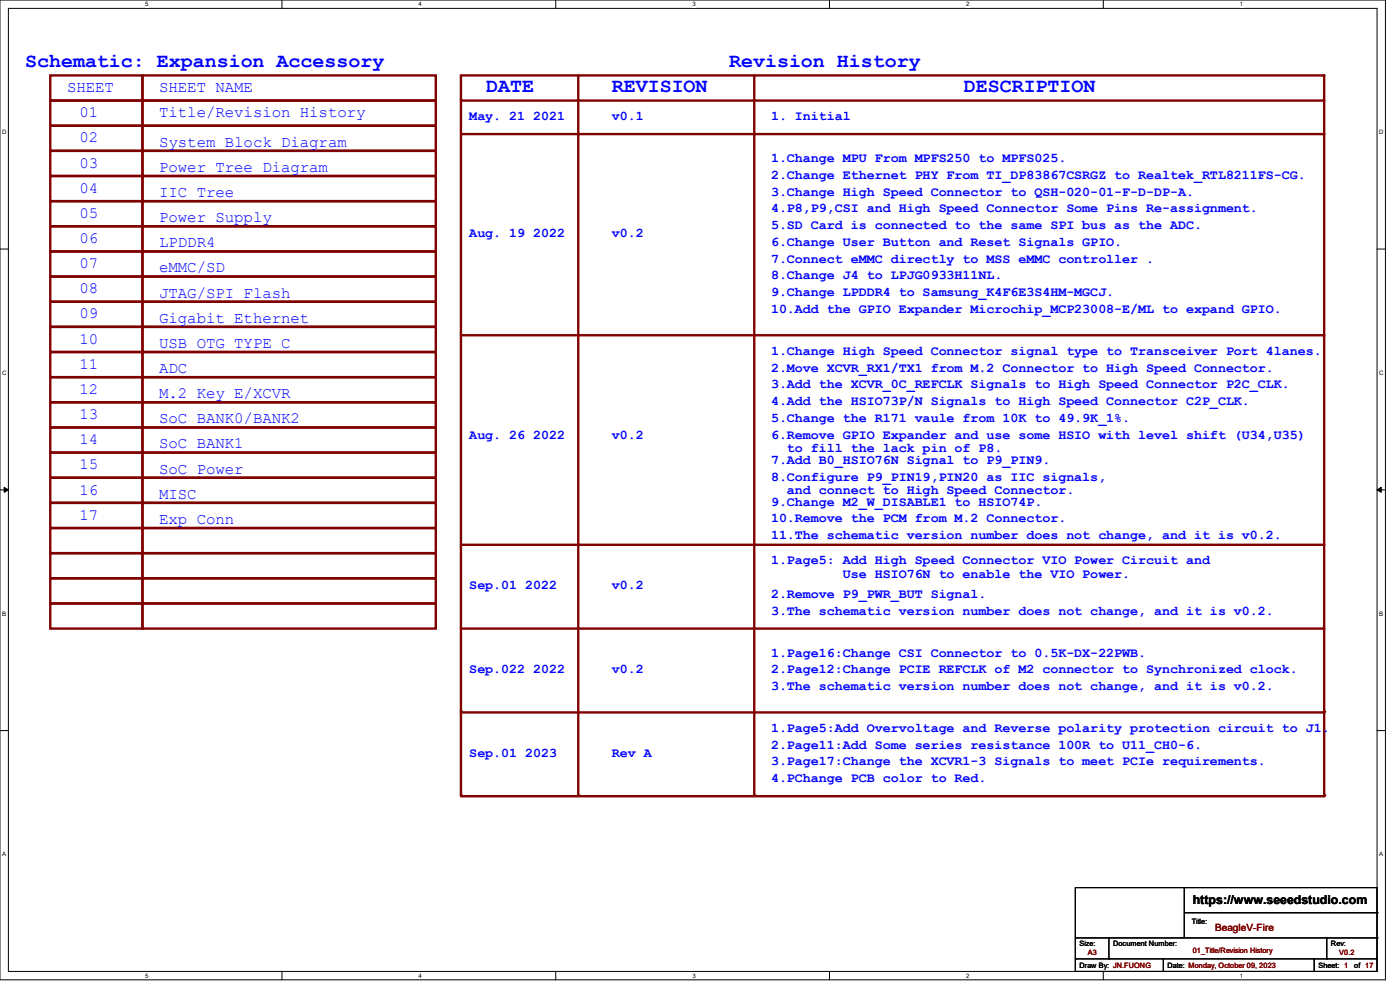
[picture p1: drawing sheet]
<svg xmlns="http://www.w3.org/2000/svg" width="297mm" height="210mm" viewBox="0 0 297 210" stroke-linecap="round" stroke-linejoin="round" font-family="sans-serif">
<defs><g id="words">
<g font-size="4.2" fill="#00f">
<text x="5.3" y="14.2">Schematic: Expansion Accessory</text>
<text x="154.7" y="14.2">Revision History</text>
<text x="103.1" y="19.6">DATE</text>
<text x="129.8" y="19.6">REVISION</text>
<text x="204.5" y="19.6">DESCRIPTION</text>
</g>
<g font-size="3.3" fill="#00f">
<text x="14.2" y="19.6">SHEET</text>
<text x="33.8" y="19.6">SHEET NAME</text>
<text x="16.9" y="24.9">01</text>
<text x="33.8" y="24.9">Title/Revision History</text>
<text x="16.9" y="35.6">03</text>
<text x="16.9" y="30.2">02</text>
<text x="33.8" y="31.1">System Block Diagram</text>
<text x="16.9" y="40.9">04</text>
<text x="33.8" y="36.4">Power Tree Diagram</text>
<text x="33.8" y="41.8">IIC Tree</text>
<text x="16.9" y="46.2">05</text>
<text x="33.8" y="47.1">Power Supply</text>
<text x="16.9" y="51.6">06</text>
<text x="33.8" y="52.5">LPDDR4</text>
<text x="16.9" y="56.9">07</text>
<text x="33.8" y="57.8">eMMC/SD</text>
<text x="16.9" y="62.2">08</text>
<text x="33.8" y="63.1">JTAG/SPI Flash</text>
<text x="16.9" y="67.6">09</text>
<text x="33.8" y="68.5">Gigabit Ethernet</text>
<text x="16.9" y="72.9">10</text>
<text x="33.8" y="73.8">USB OTG TYPE C</text>
<text x="16.9" y="78.2">11</text>
<text x="16.9" y="83.6">12</text>
<text x="33.8" y="79.1">ADC</text>
<text x="16.9" y="88.9">13</text>
<text x="33.8" y="89.8">SoC BANK0/BANK2</text>
<text x="33.8" y="84.5">M.2 Key E/XCVR</text>
<text x="16.9" y="94.2">14</text>
<text x="33.8" y="95.1">SoC BANK1</text>
<text x="16.9" y="99.6">15</text>
<text x="33.8" y="100.5">SoC Power</text>
<text x="16.9" y="104.9">16</text>
<text x="33.8" y="105.8">MISC</text>
<text x="16.9" y="110.2">17</text>
<text x="33.8" y="111.1">Exp Conn</text>
</g>
<g font-size="2.8" fill="#00f">
<text x="99.6" y="25.5">May. 21 2021</text>
<text x="129.8" y="25.5">v0.1</text>
<text x="163.6" y="25.5">1. Initial</text>
<text x="163.6" y="34.4">1.Change MPU From MPFS250 to MPFS025.</text>
<text x="163.6" y="37.9">2.Change Ethernet PHY From TI_DP83867CSRGZ to Realtek_RTL8211FS-CG.</text>
<text x="163.6" y="41.5">3.Change High Speed Connector to QSH-020-01-F-D-DP-A.</text>
<text x="163.6" y="45">4.P8,P9,CSI and High Speed Connector Some Pins Re-assignment.</text>
<text x="99.6" y="50.4">Aug. 19 2022</text>
<text x="129.8" y="50.4">v0.2</text>
<text x="163.6" y="48.6">5.SD Card is connected to the same SPI bus as the ADC.</text>
<text x="163.6" y="52.2">6.Change User Button and Reset Signals GPIO.</text>
<text x="163.6" y="55.7">7.Connect eMMC directly to MSS eMMC controller .</text>
<text x="163.6" y="59.3">8.Change J4 to LPJG0933H11NL.</text>
<text x="163.6" y="62.8">9.Change LPDDR4 to Samsung_K4F6E3S4HM-MGCJ.</text>
<text x="163.6" y="66.4">10.Add the GPIO Expander Microchip_MCP23008-E/ML to expand GPIO.</text>
<text x="163.6" y="75.3">1.Change High Speed Connector signal type to Transceiver Port 4lanes.</text>
<text x="163.6" y="78.8">2.Move XCVR_RX1/TX1 from M.2 Connector to High Speed Connector.</text>
<text x="163.6" y="82.4">3.Add the XCVR_0C_REFCLK Signals to High Speed Connector P2C_CLK.</text>
<text x="163.6" y="85.9">4.Add the HSIO73P/N Signals to High Speed Connector C2P_CLK.</text>
<text x="163.6" y="89.5">5.Change the R171 vaule from 10K to 49.9K_1%.</text>
<text x="99.6" y="93">Aug. 26 2022</text>
<text x="129.8" y="93">v0.2</text>
<text x="163.6" y="93">6.Remove GPIO Expander and use some HSIO with level shift (U34,U35)</text>
<text x="167" y="95.9">to fill the lack pin of P8.</text>
<text x="163.6" y="98.4">7.Add B0_HSIO76N Signal to P9_PIN9.</text>
<text x="163.6" y="101.9">8.Configure P9_PIN19,PIN20 as IIC signals,</text>
<text x="163.6" y="107.3">9.Change M2_W_DISABLE1 to HSIO74P.</text>
<text x="167" y="104.8">and connect to High Speed Connector.</text>
<text x="163.6" y="110.8">10.Remove the PCM from M.2 Connector.</text>
<text x="163.6" y="114.4">11.The schematic version number does not change, and it is v0.2.</text>
<text x="163.6" y="119.7">1.Page5: Add High Speed Connector VIO Power Circuit and</text>
<text x="99.6" y="125.1">Sep.01 2022</text>
<text x="129.8" y="125.1">v0.2</text>
<text x="178.8" y="122.6">Use HSIO76N to enable the VIO Power.</text>
<text x="163.6" y="130.4">3.The schematic version number does not change, and it is v0.2.</text>
<text x="163.6" y="126.8">2.Remove P9_PWR_BUT Signal.</text>
<text x="99.6" y="142.8">Sep.022 2022</text>
<text x="129.8" y="142.8">v0.2</text>
<text x="163.6" y="139.3">1.Page16:Change CSI Connector to 0.5K-DX-22PWB.</text>
<text x="163.6" y="142.8">2.Page12:Change PCIE REFCLK of M2 connector to Synchronized clock.</text>
<text x="163.6" y="146.4">3.The schematic version number does not change, and it is v0.2.</text>
<text x="163.6" y="155.3">1.Page5:Add Overvoltage and Reverse polarity protection circuit to J1.</text>
<text x="99.6" y="160.6">Sep.01 2023</text>
<text x="129.8" y="160.6">Rev A</text>
<text x="163.6" y="158.8">2.Page11:Add Some series resistance 100R to U11_CH0-6.</text>
<text x="163.6" y="162.4">3.Page17:Change the XCVR1-3 Signals to meet PCIe requirements.</text>
<text x="163.6" y="165.9">4.PChange PCB color to Red.</text>
</g>
<text font-size="2.6" x="253" y="191.8">https://www.seeedstudio.com</text>
<text font-size="2.1" fill="#800000" x="257.8" y="197.5">BeagleV-Fire</text>
<g font-size="1.6">
<text x="252.8" y="196">Title:</text>
<text x="229" y="200.7">Size:</text>
<text x="236.1" y="200.7">Document Number:</text>
<text x="282.4" y="200.7">Rev:</text>
<text x="229" y="205.4">Draw By: JN.FUONG</text>
<text x="247.7" y="205.4">Date: Monday, October 09, 2023</text>
<text x="279.7" y="205.4">Sheet: 1</text>
<text x="287.3" y="205.4">of 17</text>
</g>
<g font-size="1.6" fill="#800000">
<text x="230.8" y="202.7">A3</text>
<text x="253" y="202.2">01_Title/Revision History</text>
<text x="284.1" y="202.7">V0.2</text>
</g>
<g font-size="1.3">
<text x="30.8" y="1.3">5</text>
<text x="88.8" y="1.3">4</text>
<text x="146.9" y="1.3">3</text>
<text x="205" y="1.3">2</text>
<text x="263.1" y="1.3">1</text>
<text x=".5" y="28.4">D</text>
<text x="292.6" y="28.4">D</text>
<text x=".5" y="79.5">C</text>
<text x="292.6" y="79.5">C</text>
<text x=".5" y="130.6">B</text>
<text x="292.6" y="130.6">B</text>
<text x=".5" y="181.7">A</text>
<text x="292.6" y="181.7">A</text>
<text x="30.8" y="207.4">5</text>
<text x="88.8" y="207.4">4</text>
<text x="146.9" y="207.4">3</text>
<text x="205" y="207.4">2</text>
<text x="263.1" y="207.4">1</text>
</g>
</g></defs>
<path d="M0 0h293.9v207.9h-293.9zM1.8 1.8h290.3v204.3h-290.3z" fill="none" stroke="#000" stroke-width=".21"/>
<g fill="#fff">
<path d="M30.8 .2h.7v1.4h-.7z"/>
<path d="M30.8 206.2h.7v1.4h-.7z"/>
</g>
<path d="M59.8 0v1.8M59.8 206.1v1.8" fill="none" stroke="#000" stroke-width=".21"/>
<g fill="#fff">
<path d="M88.8 .2h.7v1.4h-.7z"/>
<path d="M88.8 206.2h.7v1.4h-.7z"/>
</g>
<path d="M117.9 0v1.8M117.9 206.1v1.8" fill="none" stroke="#000" stroke-width=".21"/>
<g fill="#fff">
<path d="M146.9 .2h.7v1.4h-.7z"/>
<path d="M146.9 206.2h.7v1.4h-.7z"/>
</g>
<path d="M176 0v1.8M176 206.1v1.8" fill="none" stroke="#000" stroke-width=".21"/>
<g fill="#fff">
<path d="M205 .2h.7v1.4h-.7z"/>
<path d="M205 206.2h.7v1.4h-.7z"/>
</g>
<path d="M234.1 0v1.8M234.1 206.1v1.8" fill="none" stroke="#000" stroke-width=".21"/>
<g fill="#fff">
<path d="M263.1 .2h.6v1.4h-.6z"/>
<path d="M263.1 206.2h.6v1.4h-.6z"/>
<path d="M.5 27.3h.9v1.4h-.9z"/>
<path d="M292.6 27.3h.9v1.4h-.9z"/>
<path d="M.5 78.4h.9v1.4h-.9z"/>
<path d="M292.6 78.4h.9v1.4h-.9z"/>
</g>
<path d="M0 52.8h1.8M292.1 52.8h1.8" fill="none" stroke="#000" stroke-width=".21"/>
<g fill="#fff">
<path d="M.5 129.5h.8v1.4h-.8z"/>
<path d="M292.6 129.5h.8v1.4h-.8z"/>
</g>
<path d="M0 103.9h1.8M292.1 103.9h1.8" fill="none" stroke="#000" stroke-width=".21"/>
<path d="M.9 103.4l.9 .5-.9 .5zM292.1 103.9l.9-.5v1z" fill="#000" stroke="#000" stroke-width=".21"/>
<g fill="#fff">
<path d="M.5 180.5h.8v1.4h-.8z"/>
<path d="M292.6 180.5h.8v1.4h-.8z"/>
</g>
<path d="M0 155h1.8M292.1 155h1.8" fill="none" stroke="#000" stroke-width=".21"/>
<path d="M97.8 16h183" fill="none" stroke="#800000" stroke-width=".51"/>
<circle cx="280.8" cy="16" r=".25" fill="#800000"/>
<path d="M97.8 21.3h183" fill="none" stroke="#800000" stroke-width=".51"/>
<circle cx="280.8" cy="21.3" r=".25" fill="#800000"/>
<path d="M97.8 28.4h183" fill="none" stroke="#800000" stroke-width=".51"/>
<circle cx="280.8" cy="28.4" r=".25" fill="#800000"/>
<path d="M97.8 16v135" fill="none" stroke="#800000" stroke-width=".51"/>
<circle cx="97.8" cy="151" r=".25" fill="#800000"/>
<path d="M122.7 16v152.7" fill="none" stroke="#800000" stroke-width=".51"/>
<circle cx="122.7" cy="168.7" r=".25" fill="#800000"/>
<path d="M160 16v152.7" fill="none" stroke="#800000" stroke-width=".51"/>
<circle cx="160" cy="168.7" r=".25" fill="#800000"/>
<path d="M280.9 16v135" fill="none" stroke="#800000" stroke-width=".51"/>
<circle cx="280.9" cy="151" r=".25" fill="#800000"/>
<g fill="none" stroke="#800000" stroke-width=".51">
<path d="M10.7 16h19.5v5.3h-19.5zM30.2 16h62.3v5.3h-62.3zM10.7 21.3h19.5v5.4h-19.5zM10.7 26.7h19.5v5.3h-19.5zM10.7 32h19.5v5.3h-19.5zM10.7 37.3h19.5v5.4h-19.5zM30.2 21.3h62.3v5.4h-62.3zM30.2 26.7h62.3v5.3h-62.3zM30.2 32h62.3v5.3h-62.3zM30.2 37.3h62.3v5.4h-62.3zM10.7 42.7h19.5v5.3h-19.5zM10.7 48h19.5v5.3h-19.5z"/>
<path d="M10.7 53.3h19.5v5.4h-19.5zM10.7 58.7h19.5v5.3h-19.5zM30.2 42.7h62.3v5.3h-62.3zM30.2 48h62.3v5.3h-62.3zM30.2 53.3h62.3v5.4h-62.3zM30.2 58.7h62.3v5.3h-62.3zM10.7 64h19.5v5.3h-19.5zM10.7 74.7h19.5v5.3h-19.5zM10.7 69.3h19.5v5.4h-19.5zM30.2 64h62.3v5.3h-62.3zM30.2 69.3h62.3v5.4h-62.3zM30.2 74.7h62.3v5.3h-62.3z"/>
<path d="M10.7 90.7h19.5v5.3h-19.5zM10.7 80h19.5v5.3h-19.5zM10.7 96h19.5v5.3h-19.5zM10.7 85.3h19.5v5.4h-19.5zM30.2 90.7h62.3v5.3h-62.3zM30.2 80h62.3v5.3h-62.3zM30.2 96h62.3v5.3h-62.3zM30.2 85.3h62.3v5.4h-62.3zM10.7 101.3h19.5v5.4h-19.5zM10.7 117.3h19.5v5.4h-19.5zM10.7 106.7h19.5v5.3h-19.5zM10.7 112h19.5v5.3h-19.5z"/>
<path d="M30.2 117.3h62.3v5.4h-62.3zM30.2 106.7h62.3v5.3h-62.3zM30.2 112h62.3v5.3h-62.3zM30.2 101.3h62.3v5.4h-62.3zM10.7 122.7h19.5v5.3h-19.5zM10.7 128h19.5v5.3h-19.5zM30.2 122.7h62.3v5.3h-62.3zM30.2 128h62.3v5.3h-62.3zM97.8 133.3h183"/>
</g>
<circle cx="280.8" cy="133.4" r=".25" fill="#800000"/>
<path d="M97.8 71.1h183" fill="none" stroke="#800000" stroke-width=".51"/>
<circle cx="280.8" cy="71.1" r=".25" fill="#800000"/>
<path d="M97.8 115.6h183" fill="none" stroke="#800000" stroke-width=".51"/>
<circle cx="280.8" cy="115.6" r=".25" fill="#800000"/>
<path d="M97.8 151.1h183" fill="none" stroke="#800000" stroke-width=".51"/>
<circle cx="280.8" cy="151.1" r=".25" fill="#800000"/>
<path d="M97.8 168.9h183" fill="none" stroke="#800000" stroke-width=".51"/>
<circle cx="280.8" cy="168.9" r=".25" fill="#800000"/>
<path d="M97.8 151.1v17.6" fill="none" stroke="#800000" stroke-width=".51"/>
<circle cx="97.8" cy="168.7" r=".25" fill="#800000"/>
<path d="M280.9 151.1v17.6" fill="none" stroke="#800000" stroke-width=".51"/>
<circle cx="280.9" cy="168.7" r=".25" fill="#800000"/>
<g fill="none" stroke="#000" stroke-width=".21">
<path d="M228.1 188.3h64v17.8h-64zM228.1 199h64M235.2 199v4.4M251.2 188.3h.1M251.2 188.3v10.7M251.2 193.6h40.9M281.5 199v4.4M292.1 199h.1M292.1 193.6h.1M228.1 203.4h.1M228.1 203.4h64M235.2 203.4h.1"/>
<path d="M246.8 206.1h.1M246.8 203.4v2.7M278.8 206.1h.1M278.8 203.4v2.7M281.5 203.4h.1"/>
</g>
<use href="#words"/>
</svg>
